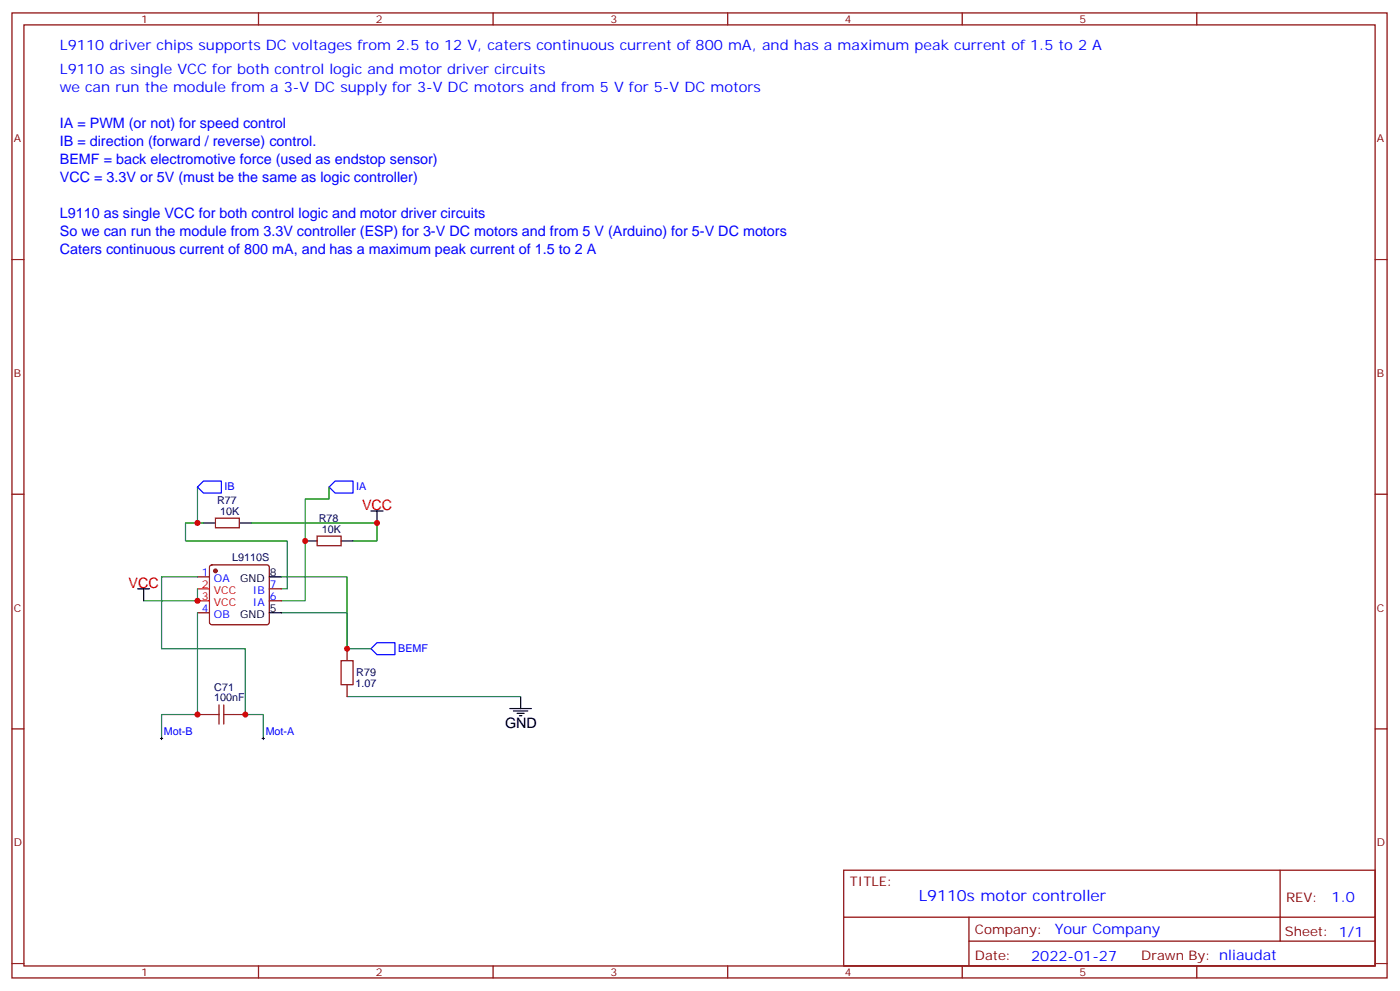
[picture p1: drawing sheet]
<svg xmlns="http://www.w3.org/2000/svg" width="413mm" height="292mm" viewBox="0 0 413 292" stroke-linecap="round" stroke-linejoin="round" font-family="sans-serif">
<defs><g id="words">
<text font-size="4.6" fill="#00f" x="270.8" y="265.4">L9110s motor controller</text>
<g font-size="4.2" fill="#00f">
<text x="17.6" y="14.7">L9110 driver chips supports DC voltages from 2.5 to 12 V, caters continuous current of 800 mA, and has a maximum peak current of 1.5 to 2 A</text>
<text x="17.6" y="21.8">L9110 as single VCC for both control logic and motor driver circuits</text>
<text x="17.6" y="27.1">we can run the module from a 3-V DC supply for 3-V DC motors and from 5 V for 5-V DC motors</text>
<text x="17.6" y="37.7">IA = PWM (or not) for speed control</text>
<text x="17.6" y="43">IB = direction (forward / reverse) control.</text>
<text x="17.6" y="48.3">BEMF = back electromotive force (used as endstop sensor)</text>
<text x="17.6" y="53.6">VCC = 3.3V or 5V (must be the same as logic controller)</text>
<text x="17.6" y="64.1">L9110 as single VCC for both control logic and motor driver circuits</text>
<text x="17.6" y="69.4">So we can run the module from 3.3V controller (ESP) for 3-V DC motors and from 5 V (Arduino) for 5-V DC motors</text>
<text x="17.6" y="74.7">Caters continuous current of 800 mA, and has a maximum peak current of 1.5 to 2 A</text>
<text x="392.5" y="265.7">1.0</text>
<text x="310.9" y="275.2">Your Company</text>
<text x="304" y="283">2022-01-27</text>
</g>
<g font-size="4.2" fill="#f00">
<text x="106.7" y="150.2">VCC</text>
<text x="37.9" y="173.2">VCC</text>
</g>
<text font-size="4.2" x="148.9" y="214.4">GND</text>
<g font-size="3.9" fill="#800">
<text x="250.5" y="261">TITLE:</text>
<text x="379.1" y="265.7">REV:</text>
<text x="287.4" y="275.2">Company:</text>
<text x="378.7" y="275.8">Sheet: 1/1</text>
<text x="287.4" y="282.9">Date:</text>
<text x="336.4" y="282.9">Drawn By: nliaudat</text>
</g>
<g font-size="3.2" fill="#800">
<text x="41.6" y="6.8">1</text>
<text x="110.8" y="6.8">2</text>
<text x="179.9" y="6.8">3</text>
<text x="249.1" y="6.8">4</text>
<text x="318.2" y="6.8">5</text>
<text x="4.1" y="41.9">A</text>
<text x="405.9" y="41.9">A</text>
<text x="4.1" y="111.1">B</text>
<text x="405.9" y="111.1">B</text>
<text x="4.1" y="180.2">C</text>
<text x="405.9" y="180.2">C</text>
<text x="4.1" y="249.3">D</text>
<text x="405.9" y="249.3">D</text>
<text x="41.6" y="287.6">1</text>
<text x="110.8" y="287.6">2</text>
<text x="179.9" y="287.6">3</text>
<text x="249.1" y="287.6">4</text>
<text x="318.2" y="287.6">5</text>
</g>
<g font-size="3.2" fill="#000080">
<text x="64" y="148.4">R77</text>
<text x="64.9" y="151.6">10K</text>
<text x="94" y="153.7">R78</text>
<text x="94.9" y="156.9">10K</text>
<text x="68.4" y="165.3">L9110S</text>
<text x="63.2" y="203.5">C71</text>
<text x="104.8" y="202.5">1.07</text>
<text x="105" y="199.3">R79</text>
<text x="63.2" y="206.7">100nF</text>
</g>
<g font-size="3.2" fill="#00f">
<text x="66.2" y="144.4">IB</text>
<text x="105" y="144.4">IA</text>
<text x="59.5" y="169.6">1</text>
<text x="63" y="171.4">OA</text>
<text x="79.6" y="173.1">7</text>
<text x="74.6" y="174.9">IB</text>
<text x="74.6" y="178.4">IA</text>
<text x="79.6" y="176.7">6</text>
<text x="59.5" y="180.2">4</text>
<text x="63" y="182">OB</text>
<text x="117.4" y="192">BEMF</text>
<text x="48.3" y="216.7">Mot-B</text>
<text x="78.3" y="216.7">Mot-A</text>
</g>
<g font-size="3.2" fill="#f00">
<text x="59.5" y="173.1">2</text>
<text x="59.5" y="176.7">3</text>
<text x="63" y="174.9">VCC</text>
<text x="63" y="178.4">VCC</text>
</g>
<g font-size="3.2">
<text x="70.8" y="171.4">GND</text>
<text x="79.6" y="169.6">8</text>
<text x="70.8" y="182">GND</text>
<text x="79.6" y="180.2">5</text>
</g>
</g></defs>
<g fill="none" stroke="#870000" stroke-width=".35">
<path d="M3.5 3.8h405.4v284.3h-405.4zM7.1 7.3h398.2v277.3h-398.2zM76.2 3.8v3.5M145.3 3.8v3.5M214.5 3.8v3.5M283.6 3.8v3.5M352.8 3.8v3.5M3.5 76.5h3.6M405.3 76.5h3.6M3.5 145.6h3.6M63.5 152.7h7.1v2.8h-7.1zM93.5 158h7v2.8h-7z"/>
<path d="M405.3 145.6h3.6M58.2 170h3.5M62 166.6l.4-.2h16.3l.5 .2 .2 .5v16.3l-.3 .5-.4 .2h-16.3l-.5-.3-.2-.4v-16.3zM79.4 177h3.5M79.4 173.5h3.5M58.2 180.6h3.5M102.3 191.1v3.6M3.5 214.8h3.6M58.2 210.5h3.5M68.8 210.5h3.5M102.3 201.7v3.5M405.3 214.8h3.6"/>
<path d="M248.7 256.4h156.6v28.2h-156.6zM377.3 256.4v20.9M248.7 270.2h156.5M285.6 277.3h119.6M285.6 270.2v14.2M3.5 283.9h3.6M76.2 284.6v3.5M145.3 284.6v3.5M214.5 284.6v3.5M283.6 284.6v3.5M352.8 284.6v3.5M405.3 283.9h3.6"/>
</g>
<path d="M58.2 143.5l1.8-1.8h5.3v3.6h-5.3zM97 143.5l1.8-1.8h5.3v3.6h-5.3zM109.4 191.1l1.7-1.7h5.3v3.5h-5.3z" fill="none" stroke="#00f" stroke-width=".35"/>
<g fill="none" stroke="#000" stroke-width=".35">
<path d="M60 154.1h3.5M70.6 154.1h3.5M90 159.4h3.5M100.5 159.4h3.6M109.4 150.6h3.5M111.1 150.6v3.5M40.6 173.5h3.5M42.3 173.5v3.5M79.4 170h3.5M79.4 180.6h3.5M150.3 208.8h6.3M151.3 209.5h4.3"/>
<path d="M152.4 210.2h2.1M153.1 210.9h.7M153.5 205.2v3.6"/>
</g>
<path d="M58.2 143.5v10.6M60 154.1h-5.3v5.3h30v14.1h-1.8M74.1 154.1h37v5.3h-7M97 143.5v3.5h-7v30h-7.1M58.2 170h-10.6v21.1h24.7v19.4h5.3v7.1M58.2 173.5v3.5h-15.9M82.9 170h19.4v21.1M58.2 180.6v29.9h-10.6v7.1M82.9 180.6h19.4v10.5h7.1M102.3 205.2h51.2" fill="none" stroke="#008700" stroke-width=".35"/>
<circle cx="63.5" cy="168.2" r=".53" fill="#870000" stroke="#870000" stroke-width=".35"/>
<path d="M58.2 173.5h3.5M58.2 177h3.5" fill="none" stroke="#f00" stroke-width=".35"/>
<path d="M100.5 194.7h3.6v7h-3.6zM61.7 210.5h2.9M64.6 207.7v5.7M66 210.5h2.8M66 207.7v5.7" fill="none" stroke="#a10000" stroke-width=".35"/>
<path d="M47.3 217.6h.7M47.6 217.2v.7M77.3 217.6h.7M77.6 217.2v.7" fill="none" stroke="#000" stroke-width=".29"/>
<g fill="#c00">
<circle cx="111.1" cy="154.1" r=".88"/>
<circle cx="58.2" cy="154.1" r=".88"/>
<circle cx="102.3" cy="191.1" r=".88"/>
<circle cx="58.2" cy="177" r=".88"/>
<circle cx="90" cy="159.4" r=".88"/>
<circle cx="72.3" cy="210.5" r=".88"/>
<circle cx="58.2" cy="210.5" r=".88"/>
</g>
<use href="#words"/>
</svg>
